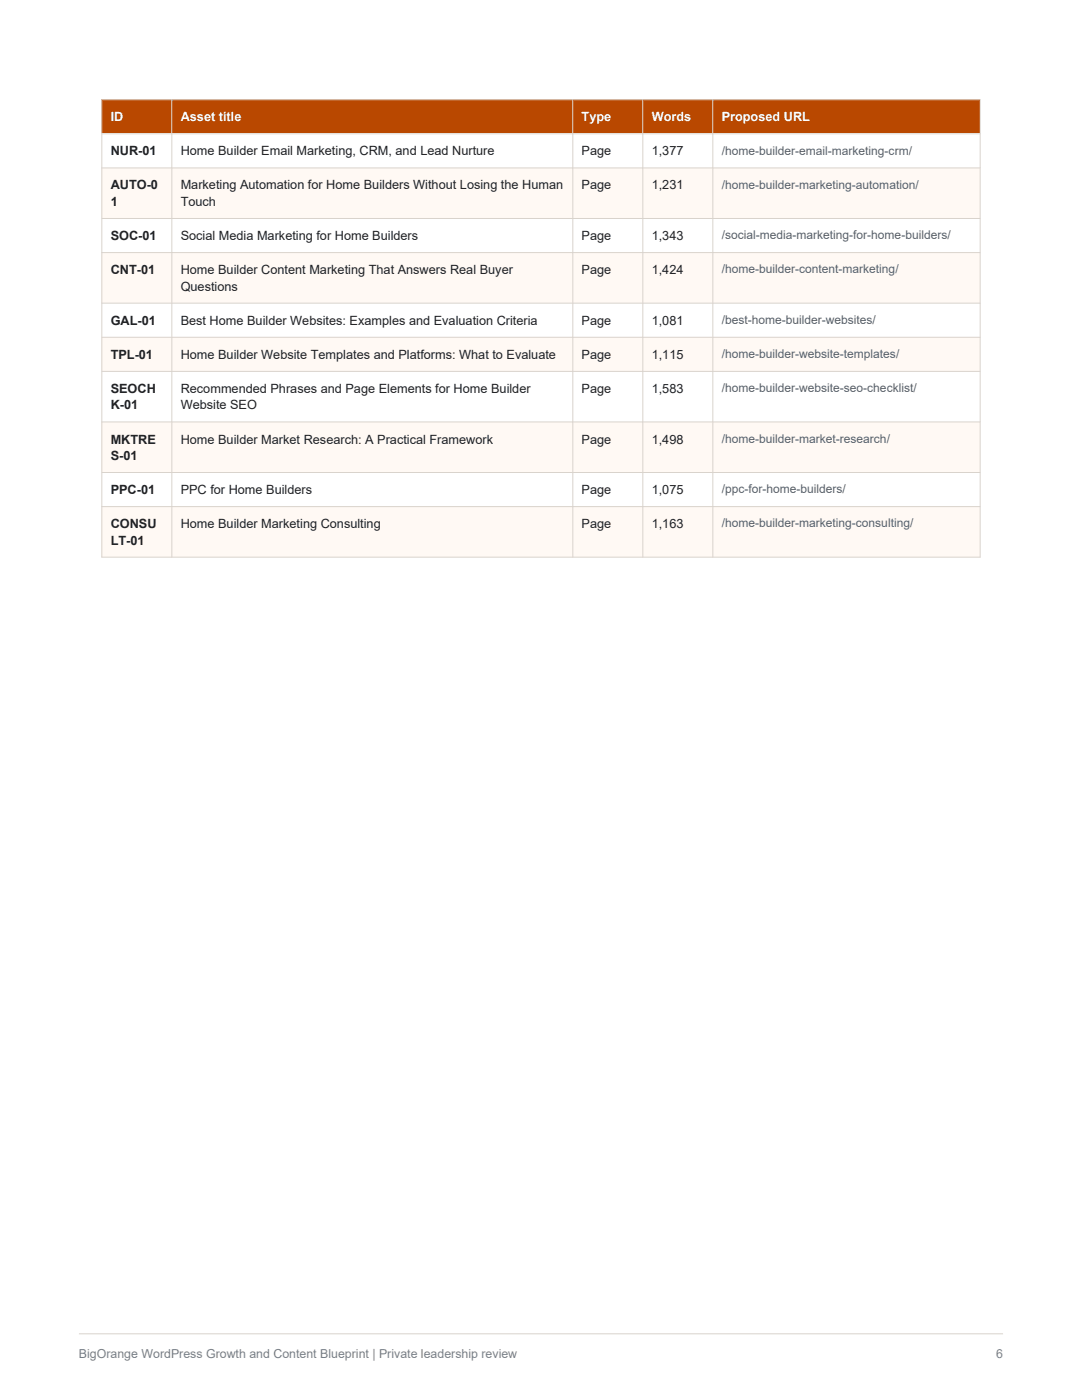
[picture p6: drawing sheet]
<svg xmlns="http://www.w3.org/2000/svg" width="216mm" height="279mm" viewBox="0 0 216 279" stroke-linecap="round" stroke-linejoin="round" font-family="sans-serif">
<defs><g id="words">
<g font-size="2.5" fill="#fff">
<text x="22.1" y="24.2">ID</text>
<text x="36.1" y="24.2">Asset title</text>
<text x="116.1" y="24.2">Type</text>
<text x="130" y="24.2">Words</text>
<text x="144" y="24.2">Proposed URL</text>
</g>
<g font-size="2.5" fill="#202124">
<text x="22.1" y="31">NUR-01</text>
<text x="36.1" y="31">Home Builder Email Marketing, CRM, and Lead Nurture</text>
<text x="116.1" y="31">Page</text>
<text x="130" y="31">1,377</text>
<text x="22.1" y="37.8">AUTO-0</text>
<text x="22.1" y="41.1">1</text>
<text x="36.1" y="37.8">Marketing Automation for Home Builders Without Losing the Human</text>
<text x="36.1" y="41.1">Touch</text>
<text x="116.1" y="37.8">Page</text>
<text x="130" y="37.8">1,231</text>
<text x="22.1" y="47.9">SOC-01</text>
<text x="36.1" y="47.9">Social Media Marketing for Home Builders</text>
<text x="116.1" y="47.9">Page</text>
<text x="130" y="47.9">1,343</text>
<text x="22.1" y="54.7">CNT-01</text>
<text x="36.1" y="54.7">Home Builder Content Marketing That Answers Real Buyer</text>
<text x="36.1" y="58">Questions</text>
<text x="116.1" y="54.7">Page</text>
<text x="130" y="54.7">1,424</text>
<text x="22.1" y="64.8">GAL-01</text>
<text x="36.1" y="64.8">Best Home Builder Websites: Examples and Evaluation Criteria</text>
<text x="116.1" y="64.8">Page</text>
<text x="130" y="64.8">1,081</text>
<text x="22.1" y="71.6">TPL-01</text>
<text x="36.1" y="71.6">Home Builder Website Templates and Platforms: What to Evaluate</text>
<text x="116.1" y="71.6">Page</text>
<text x="130" y="71.6">1,115</text>
<text x="22.1" y="78.4">SEOCH</text>
<text x="22.1" y="81.7">K-01</text>
<text x="36.1" y="78.4">Recommended Phrases and Page Elements for Home Builder</text>
<text x="36.1" y="81.7">Website SEO</text>
<text x="116.1" y="78.4">Page</text>
<text x="130" y="78.4">1,583</text>
<text x="22.1" y="88.5">MKTRE</text>
<text x="36.1" y="88.5">Home Builder Market Research: A Practical Framework</text>
<text x="116.1" y="88.5">Page</text>
<text x="130" y="88.5">1,498</text>
<text x="22.1" y="91.8">S-01</text>
<text x="22.1" y="98.6">PPC-01</text>
<text x="36.1" y="98.6">PPC for Home Builders</text>
<text x="116.1" y="98.6">Page</text>
<text x="130" y="98.6">1,075</text>
<text x="22.1" y="105.4">CONSU</text>
<text x="36.1" y="105.4">Home Builder Marketing Consulting</text>
<text x="116.1" y="105.4">Page</text>
<text x="130" y="105.4">1,163</text>
<text x="22.1" y="108.7">LT-01</text>
</g>
<g font-size="2.5" fill="#74808b">
<text x="15.7" y="271">BigOrange WordPress Growth and Content Blueprint | Private leadership review</text>
<text x="198.8" y="271">6</text>
</g>
<g font-size="2.4" fill="#53606d">
<text x="144" y="30.9">/home-builder-email-marketing-crm/</text>
<text x="144" y="37.7">/home-builder-marketing-automation/</text>
<text x="144" y="47.8">/social-media-marketing-for-home-builders/</text>
<text x="144" y="54.6">/home-builder-content-marketing/</text>
<text x="144" y="64.7">/best-home-builder-websites/</text>
<text x="144" y="71.5">/home-builder-website-templates/</text>
<text x="144" y="78.3">/home-builder-website-seo-checklist/</text>
<text x="144" y="88.4">/home-builder-market-research/</text>
<text x="144" y="98.5">/ppc-for-home-builders/</text>
<text x="144" y="105.3">/home-builder-marketing-consulting/</text>
</g>
</g></defs>
<path d="M15.7 266.2h184.5" fill="none" stroke="#d9d3cc" stroke-width=".2"/>
<path d="M20.3 19.9h175.3v6.8h-175.3z" fill-rule="evenodd" fill="#b94800"/>
<path d="M20.3 26.7h175.3v6.8h-175.3z" fill-rule="evenodd" fill="#fff"/>
<path d="M20.3 33.5h175.3v10.1h-175.3z" fill-rule="evenodd" fill="#fff9f4"/>
<path d="M20.3 43.6h175.3v6.8h-175.3z" fill-rule="evenodd" fill="#fff"/>
<path d="M20.3 50.4h175.3v10.1h-175.3z" fill-rule="evenodd" fill="#fff9f4"/>
<path d="M20.3 60.5h175.3v6.8h-175.3z" fill-rule="evenodd" fill="#fff"/>
<path d="M20.3 67.3h175.3v6.8h-175.3z" fill-rule="evenodd" fill="#fff9f4"/>
<path d="M20.3 74.1h175.3v10.1h-175.3z" fill-rule="evenodd" fill="#fff"/>
<path d="M20.3 84.2h175.3v10.1h-175.3z" fill-rule="evenodd" fill="#fff9f4"/>
<path d="M20.3 94.3h175.3v6.8h-175.3z" fill-rule="evenodd" fill="#fff"/>
<path d="M20.3 101.1h175.3v10.1h-175.3z" fill-rule="evenodd" fill="#fff9f4"/>
<g fill="none" stroke="#d9d3cc" stroke-width=".2">
<path d="M20.3 19.9h175.3v91.3h-175.3zM34.3 19.9v91.3M114.3 19.9v91.3M128.3 19.9v91.3M142.2 19.9v91.3M20.3 26.7h175.3M20.3 33.5h175.3M20.3 43.6h175.3M20.3 50.4h175.3M20.3 60.5h175.3M20.3 67.3h175.3M20.3 74.1h175.3"/>
<path d="M20.3 84.2h175.3M20.3 94.3h175.3M20.3 101.1h175.3"/>
</g>
<use href="#words"/>
</svg>
